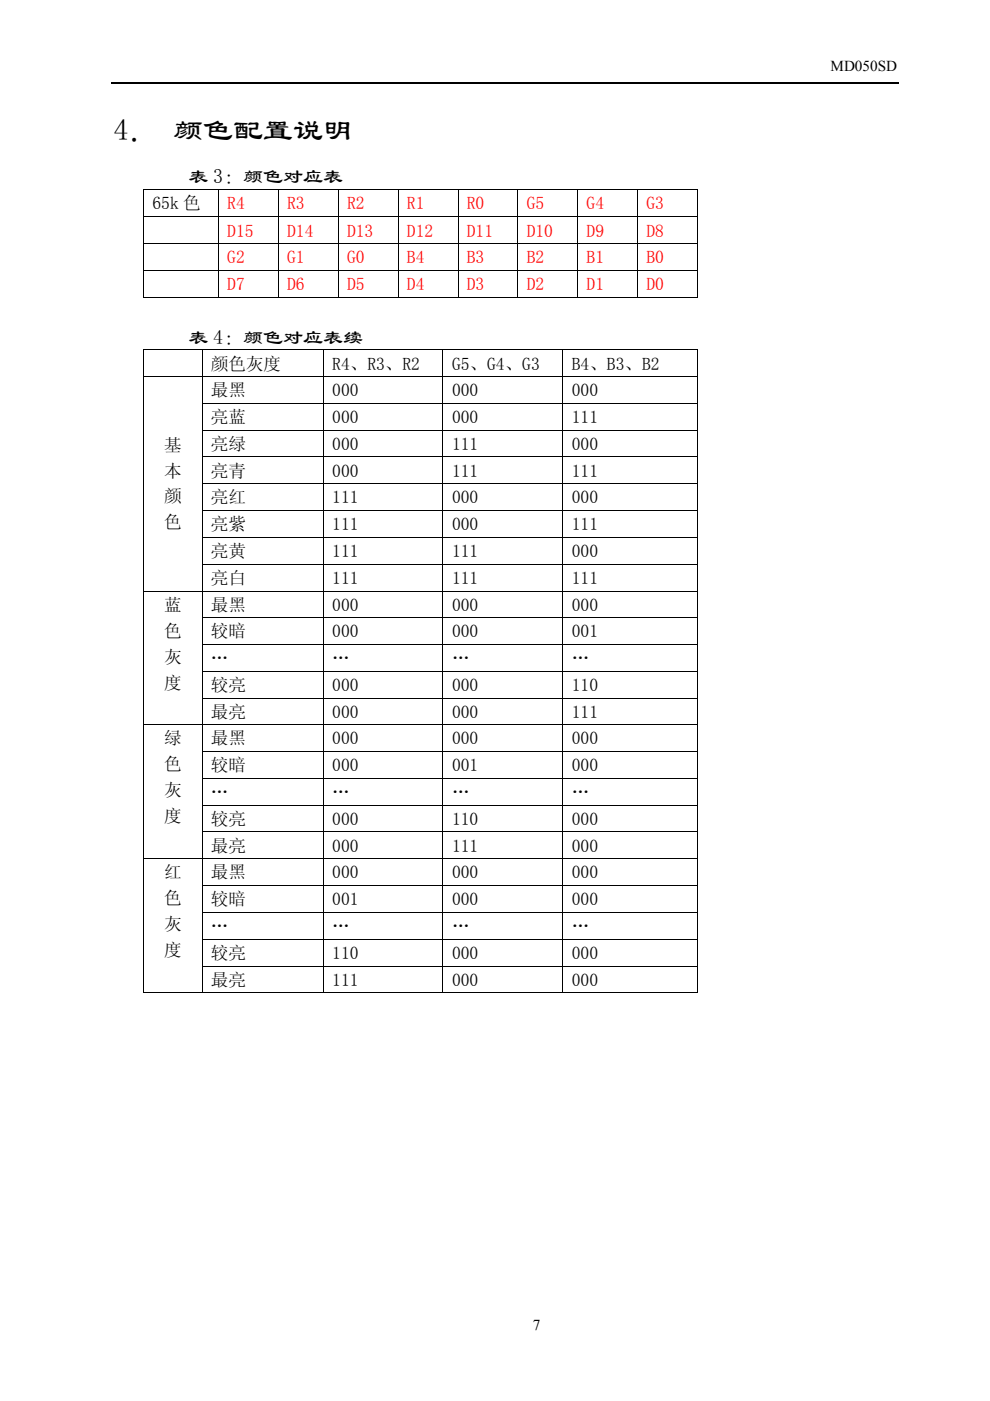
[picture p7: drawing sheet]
<svg xmlns="http://www.w3.org/2000/svg" width="210mm" height="297mm" viewBox="0 0 210 297" stroke-linecap="round" stroke-linejoin="round" font-family="sans-serif">
<defs><g id="words">
<text font-size="6.3" x="24" y="29.7">4． 颜色配置说明</text>
<g font-size="4.2">
<text x="40" y="38.9">表 3：颜色对应表</text>
<text x="40" y="72.8">表 4：颜色对应表续</text>
</g>
<g font-size="3.7">
<text x="32.3" y="44.4">65k 色</text>
<text x="44.7" y="78.3">颜色灰度</text>
<text x="70.4" y="78.3">R4、R3、R2</text>
<text x="95.8" y="78.3">G5、G4、G3</text>
<text x="121.2" y="78.3">B4、B3、B2</text>
<text x="44.7" y="84">最黑</text>
<text x="44.7" y="89.7">亮蓝</text>
<text x="70.4" y="84">000</text>
<text x="70.4" y="89.7">000</text>
<text x="95.8" y="84">000</text>
<text x="95.8" y="89.7">000</text>
<text x="121.2" y="84">000</text>
<text x="121.2" y="89.7">111</text>
<text x="34.8" y="95.5">基</text>
<text x="44.7" y="95.4">亮绿</text>
<text x="70.4" y="95.4">000</text>
<text x="95.8" y="95.4">111</text>
<text x="121.2" y="95.4">000</text>
<text x="34.8" y="101">本</text>
<text x="44.7" y="101">亮青</text>
<text x="70.4" y="101">000</text>
<text x="95.8" y="101">111</text>
<text x="121.2" y="101">111</text>
<text x="34.8" y="106.5">颜</text>
<text x="44.7" y="106.7">亮红</text>
<text x="70.4" y="106.7">111</text>
<text x="95.8" y="106.7">000</text>
<text x="121.2" y="106.7">000</text>
<text x="34.8" y="112">色</text>
<text x="44.7" y="112.4">亮紫</text>
<text x="70.4" y="112.4">111</text>
<text x="95.8" y="112.4">000</text>
<text x="121.2" y="112.4">111</text>
<text x="44.7" y="118.1">亮黄</text>
<text x="70.4" y="118.1">111</text>
<text x="95.8" y="118.1">111</text>
<text x="121.2" y="118.1">000</text>
<text x="44.7" y="123.8">亮白</text>
<text x="70.4" y="123.8">111</text>
<text x="95.8" y="123.8">111</text>
<text x="121.2" y="123.8">111</text>
<text x="34.8" y="129.5">蓝</text>
<text x="44.7" y="129.5">最黑</text>
<text x="70.4" y="129.5">000</text>
<text x="95.8" y="129.5">000</text>
<text x="121.2" y="129.5">000</text>
<text x="34.8" y="135">色</text>
<text x="44.7" y="135.2">较暗</text>
<text x="70.4" y="135.2">000</text>
<text x="95.8" y="135.2">000</text>
<text x="121.2" y="135.2">001</text>
<text x="34.8" y="140.5">灰</text>
<text x="44.7" y="140.8">…</text>
<text x="70.4" y="140.8">…</text>
<text x="95.8" y="140.8">…</text>
<text x="121.2" y="140.8">…</text>
<text x="34.8" y="146">度</text>
<text x="44.7" y="146.5">较亮</text>
<text x="70.4" y="146.5">000</text>
<text x="95.8" y="146.5">000</text>
<text x="121.2" y="146.5">110</text>
<text x="44.7" y="152.2">最亮</text>
<text x="70.4" y="152.2">000</text>
<text x="95.8" y="152.2">000</text>
<text x="121.2" y="152.2">111</text>
<text x="34.8" y="157.8">绿</text>
<text x="44.7" y="157.8">最黑</text>
<text x="70.4" y="157.8">000</text>
<text x="95.8" y="157.8">000</text>
<text x="121.2" y="157.8">000</text>
<text x="34.8" y="163.4">色</text>
<text x="44.7" y="163.5">较暗</text>
<text x="70.4" y="163.5">000</text>
<text x="95.8" y="163.5">001</text>
<text x="121.2" y="163.5">000</text>
<text x="34.8" y="168.9">灰</text>
<text x="44.7" y="169.2">…</text>
<text x="70.4" y="169.2">…</text>
<text x="95.8" y="169.2">…</text>
<text x="121.2" y="169.2">…</text>
<text x="34.8" y="174.4">度</text>
<text x="44.7" y="174.9">较亮</text>
<text x="70.4" y="174.9">000</text>
<text x="95.8" y="174.9">110</text>
<text x="121.2" y="174.9">000</text>
<text x="44.7" y="180.5">最亮</text>
<text x="70.4" y="180.5">000</text>
<text x="95.8" y="180.5">111</text>
<text x="121.2" y="180.5">000</text>
<text x="34.8" y="186.2">红</text>
<text x="34.8" y="191.7">色</text>
<text x="44.7" y="186.2">最黑</text>
<text x="44.7" y="192">较暗</text>
<text x="70.4" y="186.2">000</text>
<text x="70.4" y="192">001</text>
<text x="95.8" y="186.2">000</text>
<text x="95.8" y="192">000</text>
<text x="121.2" y="186.2">000</text>
<text x="121.2" y="192">000</text>
<text x="34.8" y="197.2">灰</text>
<text x="44.7" y="197.6">…</text>
<text x="70.4" y="197.6">…</text>
<text x="95.8" y="197.6">…</text>
<text x="121.2" y="197.6">…</text>
<text x="34.8" y="202.7">度</text>
<text x="44.7" y="203.3">较亮</text>
<text x="70.4" y="203.3">110</text>
<text x="95.8" y="203.3">000</text>
<text x="121.2" y="203.3">000</text>
<text x="44.7" y="209">最亮</text>
<text x="70.4" y="209">111</text>
<text x="95.8" y="209">000</text>
<text x="121.2" y="209">000</text>
</g>
<g font-size="3.7" fill="#f00">
<text x="48.2" y="44.4">R4</text>
<text x="60.9" y="44.4">R3</text>
<text x="73.6" y="44.4">R2</text>
<text x="86.3" y="44.4">R1</text>
<text x="99" y="44.4">R0</text>
<text x="111.7" y="44.4">G5</text>
<text x="124.4" y="44.4">G4</text>
<text x="137.1" y="44.4">G3</text>
<text x="48.2" y="50.2">D15</text>
<text x="60.9" y="50.2">D14</text>
<text x="73.6" y="50.2">D13</text>
<text x="86.3" y="50.2">D12</text>
<text x="99" y="50.2">D11</text>
<text x="111.7" y="50.2">D10</text>
<text x="124.4" y="50.2">D9</text>
<text x="137.1" y="50.2">D8</text>
<text x="48.2" y="55.8">G2</text>
<text x="60.9" y="55.8">G1</text>
<text x="73.6" y="55.8">G0</text>
<text x="86.3" y="55.8">B4</text>
<text x="99" y="55.8">B3</text>
<text x="111.7" y="55.8">B2</text>
<text x="124.4" y="55.8">B1</text>
<text x="137.1" y="55.8">B0</text>
<text x="48.2" y="61.5">D7</text>
<text x="60.9" y="61.5">D6</text>
<text x="73.6" y="61.5">D5</text>
<text x="86.3" y="61.5">D4</text>
<text x="99" y="61.5">D3</text>
<text x="111.7" y="61.5">D2</text>
<text x="124.4" y="61.5">D1</text>
<text x="137.1" y="61.5">D0</text>
</g>
<g font-size="3.2">
<text x="176.1" y="15">MD050SD</text>
<text x="112.9" y="282">7</text>
</g>
</g></defs>
<path d="M23.5 17.6h167.1" fill="none" stroke="#000" stroke-width=".25"/>
<g fill="#000">
<path d="M30.3 40.2h.2v.1h-.2zM30.3 45.9h.2v.2h-.2zM30.3 51.6h.2v.2h-.2zM30.3 57.3h.2v.1h-.2zM46.2 40.2h.2v.1h-.2zM46.2 45.9h.2v.2h-.2zM46.2 51.6h.2v.2h-.2zM46.2 57.3h.2v.1h-.2zM58.9 40.2h.2v.1h-.2zM58.9 45.9h.2v.2h-.2zM58.9 51.6h.2v.2h-.2zM58.9 57.3h.2v.1h-.2z"/>
<path d="M71.6 40.2h.2v.1h-.2zM71.6 45.9h.2v.2h-.2zM71.6 51.6h.2v.2h-.2zM71.6 57.3h.2v.1h-.2zM84.3 40.2h.2v.1h-.2zM84.3 45.9h.2v.2h-.2zM84.3 51.6h.2v.2h-.2zM84.3 57.3h.2v.1h-.2zM97 40.2h.2v.1h-.2zM97 45.9h.2v.2h-.2zM97 51.6h.2v.2h-.2zM97 57.3h.2v.1h-.2z"/>
<path d="M109.7 40.2h.2v.1h-.2zM109.7 45.9h.2v.2h-.2zM109.7 51.6h.2v.2h-.2zM109.7 57.3h.2v.1h-.2zM122.4 40.2h.2v.1h-.2zM122.4 45.9h.2v.2h-.2zM122.4 51.6h.2v.2h-.2zM122.4 57.3h.2v.1h-.2zM135.1 40.2h.2v.1h-.2zM135.1 45.9h.2v.2h-.2zM135.1 51.6h.2v.2h-.2zM135.1 57.3h.2v.1h-.2z"/>
<path d="M147.8 40.2h.2v.1h-.2zM147.8 45.9h.2v.2h-.2zM147.8 51.6h.2v.2h-.2zM147.8 57.3h.2v.1h-.2zM30.3 62.9h.2v.2h-.2zM30.3 74.1h.2v.2h-.2zM30.3 79.8h.2v.2h-.2zM42.8 74.1h.1v.2h-.1zM42.8 79.8h.1v.2h-.1zM46.2 62.9h.2v.2h-.2zM58.9 62.9h.2v.2h-.2zM68.4 74.1h.2v.2h-.2z"/>
<path d="M68.4 79.8h.2v.2h-.2zM71.6 62.9h.2v.2h-.2zM84.3 62.9h.2v.2h-.2zM93.8 74.1h.2v.2h-.2zM93.8 79.8h.2v.2h-.2zM97 62.9h.2v.2h-.2zM109.7 62.9h.2v.2h-.2zM119.2 74.1h.2v.2h-.2zM119.2 79.8h.2v.2h-.2zM122.4 62.9h.2v.2h-.2zM135.1 62.9h.2v.2h-.2zM147.8 62.9h.2v.2h-.2z"/>
<path d="M147.8 74.1h.2v.2h-.2zM147.8 79.8h.2v.2h-.2zM30.3 85.5h.2v.1h-.2zM30.3 91.1h.2v.2h-.2zM30.3 96.8h.2v.2h-.2zM42.8 85.5h.1v.1h-.1zM42.8 91.1h.1v.2h-.1zM42.8 96.8h.1v.2h-.1zM68.4 85.5h.2v.1h-.2zM68.4 91.1h.2v.2h-.2zM68.4 96.8h.2v.2h-.2zM93.8 85.5h.2v.1h-.2z"/>
<path d="M93.8 91.1h.2v.2h-.2zM93.8 96.8h.2v.2h-.2zM119.2 85.5h.2v.1h-.2zM119.2 91.1h.2v.2h-.2zM119.2 96.8h.2v.2h-.2zM147.8 85.5h.2v.1h-.2zM147.8 91.1h.2v.2h-.2zM147.8 96.8h.2v.2h-.2zM30.3 102.5h.2v.1h-.2zM30.3 108.1h.2v.2h-.2zM30.3 113.8h.2v.2h-.2zM30.3 119.6h.2v.1h-.2z"/>
<path d="M42.8 102.5h.1v.1h-.1zM42.8 108.1h.1v.2h-.1zM42.8 113.8h.1v.2h-.1zM42.8 119.6h.1v.1h-.1zM68.4 102.5h.2v.1h-.2zM68.4 108.1h.2v.2h-.2zM68.4 113.8h.2v.2h-.2zM68.4 119.6h.2v.1h-.2zM93.8 102.5h.2v.1h-.2zM93.8 108.1h.2v.2h-.2zM93.8 113.8h.2v.2h-.2zM93.8 119.6h.2v.1h-.2z"/>
<path d="M119.2 102.5h.2v.1h-.2zM119.2 108.1h.2v.2h-.2zM119.2 113.8h.2v.2h-.2zM119.2 119.6h.2v.1h-.2zM147.8 102.5h.2v.1h-.2zM147.8 108.1h.2v.2h-.2zM147.8 113.8h.2v.2h-.2zM147.8 119.6h.2v.1h-.2zM30.3 125.3h.2v.1h-.2zM30.3 130.9h.2v.2h-.2zM30.3 136.6h.2v.2h-.2zM42.8 125.3h.1v.1h-.1z"/>
<path d="M42.8 130.9h.1v.2h-.1zM42.8 136.6h.1v.2h-.1zM68.4 125.3h.2v.1h-.2zM68.4 130.9h.2v.2h-.2zM68.4 136.6h.2v.2h-.2zM93.8 125.3h.2v.1h-.2zM93.8 130.9h.2v.2h-.2zM93.8 136.6h.2v.2h-.2zM119.2 125.3h.2v.1h-.2zM119.2 130.9h.2v.2h-.2zM119.2 136.6h.2v.2h-.2zM147.8 125.3h.2v.1h-.2z"/>
<path d="M147.8 130.9h.2v.2h-.2zM147.8 136.6h.2v.2h-.2zM30.3 142.3h.2v.1h-.2zM30.3 147.9h.2v.2h-.2zM30.3 153.6h.2v.2h-.2zM30.3 159.3h.2v.2h-.2zM42.8 142.3h.1v.1h-.1zM42.8 147.9h.1v.2h-.1zM42.8 153.6h.1v.2h-.1zM42.8 159.3h.1v.2h-.1zM68.4 142.3h.2v.1h-.2zM68.4 147.9h.2v.2h-.2z"/>
<path d="M68.4 153.6h.2v.2h-.2zM68.4 159.3h.2v.2h-.2zM93.8 142.3h.2v.1h-.2zM93.8 147.9h.2v.2h-.2zM93.8 153.6h.2v.2h-.2zM93.8 159.3h.2v.2h-.2zM119.2 142.3h.2v.1h-.2zM119.2 147.9h.2v.2h-.2zM119.2 153.6h.2v.2h-.2zM119.2 159.3h.2v.2h-.2zM147.8 142.3h.2v.1h-.2zM147.8 147.9h.2v.2h-.2z"/>
<path d="M147.8 153.6h.2v.2h-.2zM147.8 159.3h.2v.2h-.2zM30.3 165h.2v.1h-.2zM30.3 170.6h.2v.2h-.2zM30.3 176.3h.2v.2h-.2zM42.8 165h.1v.1h-.1zM42.8 170.6h.1v.2h-.1zM42.8 176.3h.1v.2h-.1zM68.4 165h.2v.1h-.2zM68.4 170.6h.2v.2h-.2zM68.4 176.3h.2v.2h-.2zM93.8 165h.2v.1h-.2z"/>
<path d="M93.8 170.6h.2v.2h-.2zM93.8 176.3h.2v.2h-.2zM119.2 165h.2v.1h-.2zM119.2 170.6h.2v.2h-.2zM119.2 176.3h.2v.2h-.2zM147.8 165h.2v.1h-.2zM147.8 170.6h.2v.2h-.2zM147.8 176.3h.2v.2h-.2zM30.3 182h.2v.1h-.2zM30.3 187.7h.2v.2h-.2zM30.3 193.4h.2v.2h-.2zM30.3 199.1h.2v.1h-.2z"/>
<path d="M42.8 182h.1v.1h-.1zM42.8 187.7h.1v.2h-.1zM42.8 193.4h.1v.2h-.1zM42.8 199.1h.1v.1h-.1zM68.4 182h.2v.1h-.2zM68.4 187.7h.2v.2h-.2zM68.4 193.4h.2v.2h-.2zM68.4 199.1h.2v.1h-.2zM93.8 182h.2v.1h-.2zM93.8 187.7h.2v.2h-.2zM93.8 193.4h.2v.2h-.2zM93.8 199.1h.2v.1h-.2z"/>
<path d="M119.2 182h.2v.1h-.2zM119.2 187.7h.2v.2h-.2zM119.2 193.4h.2v.2h-.2zM119.2 199.1h.2v.1h-.2zM147.8 182h.2v.1h-.2zM147.8 187.7h.2v.2h-.2zM147.8 193.4h.2v.2h-.2zM147.8 199.1h.2v.1h-.2zM30.3 204.8h.2v.1h-.2zM30.3 210.4h.2v.2h-.2zM42.8 204.8h.1v.1h-.1zM42.8 210.4h.1v.2h-.1z"/>
<path d="M68.4 204.8h.2v.1h-.2zM68.4 210.4h.2v.2h-.2zM93.8 204.8h.2v.1h-.2zM93.8 210.4h.2v.2h-.2zM119.2 204.8h.2v.1h-.2zM119.2 210.4h.2v.2h-.2zM147.8 204.8h.2v.1h-.2zM147.8 210.4h.2v.2h-.2z"/>
</g>
<g fill="none" stroke="#000" stroke-width=".21">
<path d="M30.4 40.3v5.6M30.4 46.1v5.5M30.4 51.8v5.5M30.4 57.4v5.5M30.5 40.2h15.7M30.5 46h15.7M30.5 51.7h15.7M30.5 57.3h15.7M46.3 40.3v5.6M46.3 46.1v5.5M46.3 51.8v5.5M46.3 57.4v5.5"/>
<path d="M46.4 40.2h12.5M46.4 46h12.5M46.4 51.7h12.5M46.4 57.3h12.5M59 40.3v5.6M59 46.1v5.5M59 51.8v5.5M59 57.4v5.5M59.1 40.2h12.5M59.1 46h12.5M59.1 51.7h12.5M59.1 57.3h12.5"/>
<path d="M71.7 40.3v5.6M71.7 46.1v5.5M71.7 51.8v5.5M71.7 57.4v5.5M71.8 40.2h12.5M71.8 46h12.5M71.8 51.7h12.5M71.8 57.3h12.5M84.4 40.3v5.6M84.4 46.1v5.5M84.4 51.8v5.5M84.4 57.4v5.5"/>
<path d="M84.5 40.2h12.5M84.5 46h12.5M84.5 51.7h12.5M84.5 57.3h12.5M97.1 40.3v5.6M97.1 46.1v5.5M97.1 51.8v5.5M97.1 57.4v5.5M97.2 40.2h12.5M97.2 46h12.5M97.2 51.7h12.5M97.2 57.3h12.5"/>
<path d="M109.8 40.3v5.6M109.8 46.1v5.5M109.8 51.8v5.5M109.8 57.4v5.5M109.9 40.2h12.5M109.9 46h12.5M109.9 51.7h12.5M109.9 57.3h12.5M122.5 40.3v5.6M122.5 46.1v5.5M122.5 51.8v5.5M122.5 57.4v5.5"/>
<path d="M122.6 40.2h12.5M122.6 46h12.5M122.6 51.7h12.5M122.6 57.3h12.5M135.2 40.3v5.6M135.2 46.1v5.5M135.2 51.8v5.5M135.2 57.4v5.5M135.3 40.2h12.5M135.3 46h12.5M135.3 51.7h12.5M135.3 57.3h12.5"/>
<path d="M147.9 40.3v5.6M147.9 46.1v5.5M147.9 51.8v5.5M147.9 57.4v5.5M30.4 74.3v5.5M30.4 80v5.5M30.5 63h15.7M30.5 74.2h12.3M30.5 79.9h12.3M42.8 74.3v5.5M42.8 80v5.5M42.9 74.2h25.5"/>
<path d="M42.9 79.9h25.5M46.4 63h12.5M59.1 63h12.5M68.5 74.3v5.5M68.5 80v5.5M68.6 74.2h25.2M68.6 79.9h25.2M71.8 63h12.5M84.5 63h12.5M93.9 74.3v5.5M93.9 80v5.5M94 74.2h25.2"/>
<path d="M94 79.9h25.2M97.2 63h12.5M109.9 63h12.5M119.3 74.3v5.5M119.3 80v5.5M119.4 74.2h28.4M119.4 79.9h28.4M122.6 63h12.5M135.3 63h12.5M147.9 74.3v5.5M147.9 80v5.5M30.4 85.6v5.5"/>
<path d="M30.4 91.3v5.5M30.4 97v5.5M42.8 85.6v5.5M42.8 91.3v5.5M42.8 97v5.5M42.9 85.5h25.5M42.9 91.2h25.5M42.9 96.9h25.5M68.5 85.6v5.5M68.5 91.3v5.5M68.5 97v5.5M68.6 85.5h25.2"/>
<path d="M68.6 91.2h25.2M68.6 96.9h25.2M93.9 85.6v5.5M93.9 91.3v5.5M93.9 97v5.5M94 85.5h25.2M94 91.2h25.2M94 96.9h25.2M119.3 85.6v5.5M119.3 91.3v5.5M119.3 97v5.5M119.4 85.5h28.4"/>
<path d="M119.4 91.2h28.4M119.4 96.9h28.4M147.9 85.6v5.5M147.9 91.3v5.5M147.9 97v5.5M30.4 102.6v5.5M30.4 108.3v5.5M30.4 114v5.6M30.4 119.7v5.6M42.8 102.6v5.5M42.8 108.3v5.5M42.8 114v5.6"/>
<path d="M42.8 119.7v5.6M42.9 102.6h25.5M42.9 108.2h25.5M42.9 113.9h25.5M42.9 119.7h25.5M68.5 102.6v5.5M68.5 108.3v5.5M68.5 114v5.6M68.5 119.7v5.6M68.6 102.6h25.2M68.6 108.2h25.2M68.6 113.9h25.2"/>
<path d="M68.6 119.7h25.2M93.9 102.6v5.5M93.9 108.3v5.5M93.9 114v5.6M93.9 119.7v5.6M94 102.6h25.2M94 108.2h25.2M94 113.9h25.2M94 119.7h25.2M119.3 102.6v5.5M119.3 108.3v5.5M119.3 114v5.6"/>
<path d="M119.3 119.7v5.6M119.4 102.6h28.4M119.4 108.2h28.4M119.4 113.9h28.4M119.4 119.7h28.4M147.9 102.6v5.5M147.9 108.3v5.5M147.9 114v5.6M147.9 119.7v5.6M30.4 125.4v5.5M30.4 131.1v5.5M30.4 136.8v5.5"/>
<path d="M30.5 125.3h12.3M42.8 125.4v5.5M42.8 131.1v5.5M42.8 136.8v5.5M42.9 125.3h25.5M42.9 131h25.5M42.9 136.7h25.5M68.5 125.4v5.5M68.5 131.1v5.5M68.5 136.8v5.5M68.6 125.3h25.2M68.6 131h25.2"/>
<path d="M68.6 136.7h25.2M93.9 125.4v5.5M93.9 131.1v5.5M93.9 136.8v5.5M94 125.3h25.2M94 131h25.2M94 136.7h25.2M119.3 125.4v5.5M119.3 131.1v5.5M119.3 136.8v5.5M119.4 125.3h28.4M119.4 131h28.4"/>
<path d="M119.4 136.7h28.4M147.9 125.4v5.5M147.9 131.1v5.5M147.9 136.8v5.5M30.4 142.4v5.5M30.4 148.1v5.5M30.4 153.8v5.5M30.4 159.5v5.5M30.5 153.7h12.3M42.8 142.4v5.5M42.8 148.1v5.5M42.8 153.8v5.5"/>
<path d="M42.8 159.5v5.5M42.9 142.4h25.5M42.9 148h25.5M42.9 153.7h25.5M42.9 159.4h25.5M68.5 142.4v5.5M68.5 148.1v5.5M68.5 153.8v5.5M68.5 159.5v5.5M68.6 142.4h25.2M68.6 148h25.2M68.6 153.7h25.2"/>
<path d="M68.6 159.4h25.2M93.9 142.4v5.5M93.9 148.1v5.5M93.9 153.8v5.5M93.9 159.5v5.5M94 142.4h25.2M94 148h25.2M94 153.7h25.2M94 159.4h25.2M119.3 142.4v5.5M119.3 148.1v5.5M119.3 153.8v5.5"/>
<path d="M119.3 159.5v5.5M119.4 142.4h28.4M119.4 148h28.4M119.4 153.7h28.4M119.4 159.4h28.4M147.9 142.4v5.5M147.9 148.1v5.5M147.9 153.8v5.5M147.9 159.5v5.5M30.4 165.1v5.5M30.4 170.8v5.5M30.4 176.5v5.5"/>
<path d="M42.8 165.1v5.5M42.8 170.8v5.5M42.8 176.5v5.5M42.9 165h25.5M42.9 170.7h25.5M42.9 176.4h25.5M68.5 165.1v5.5M68.5 170.8v5.5M68.5 176.5v5.5M68.6 165h25.2M68.6 170.7h25.2M68.6 176.4h25.2"/>
<path d="M93.9 165.1v5.5M93.9 170.8v5.5M93.9 176.5v5.5M94 165h25.2M94 170.7h25.2M94 176.4h25.2M119.3 165.1v5.5M119.3 170.8v5.5M119.3 176.5v5.5M119.4 165h28.4M119.4 170.7h28.4M119.4 176.4h28.4"/>
<path d="M147.9 165.1v5.5M147.9 170.8v5.5M147.9 176.5v5.5M30.4 182.1v5.6M30.4 187.9v5.5M30.4 193.6v5.5M30.4 199.2v5.6M30.5 182.1h12.3M42.8 182.1v5.6M42.8 187.9v5.5M42.8 193.6v5.5M42.8 199.2v5.6"/>
<path d="M42.9 182.1h25.5M42.9 187.8h25.5M42.9 193.5h25.5M42.9 199.2h25.5M68.5 182.1v5.6M68.5 187.9v5.5M68.5 193.6v5.5M68.5 199.2v5.6M68.6 182.1h25.2M68.6 187.8h25.2M68.6 193.5h25.2M68.6 199.2h25.2"/>
<path d="M93.9 182.1v5.6M93.9 187.9v5.5M93.9 193.6v5.5M93.9 199.2v5.6M94 182.1h25.2M94 187.8h25.2M94 193.5h25.2M94 199.2h25.2M119.3 182.1v5.6M119.3 187.9v5.5M119.3 193.6v5.5M119.3 199.2v5.6"/>
<path d="M119.4 182.1h28.4M119.4 187.8h28.4M119.4 193.5h28.4M119.4 199.2h28.4M147.9 182.1v5.6M147.9 187.9v5.5M147.9 193.6v5.5M147.9 199.2v5.6M30.4 204.9v5.5M30.5 210.5h12.3M42.8 204.9v5.5M42.9 204.8h25.5"/>
<path d="M42.9 210.5h25.5M68.5 204.9v5.5M68.6 204.8h25.2M68.6 210.5h25.2M93.9 204.9v5.5M94 204.8h25.2M94 210.5h25.2M119.3 204.9v5.5M119.4 204.8h28.4M119.4 210.5h28.4M147.9 204.9v5.5"/>
</g>
<use href="#words"/>
</svg>
